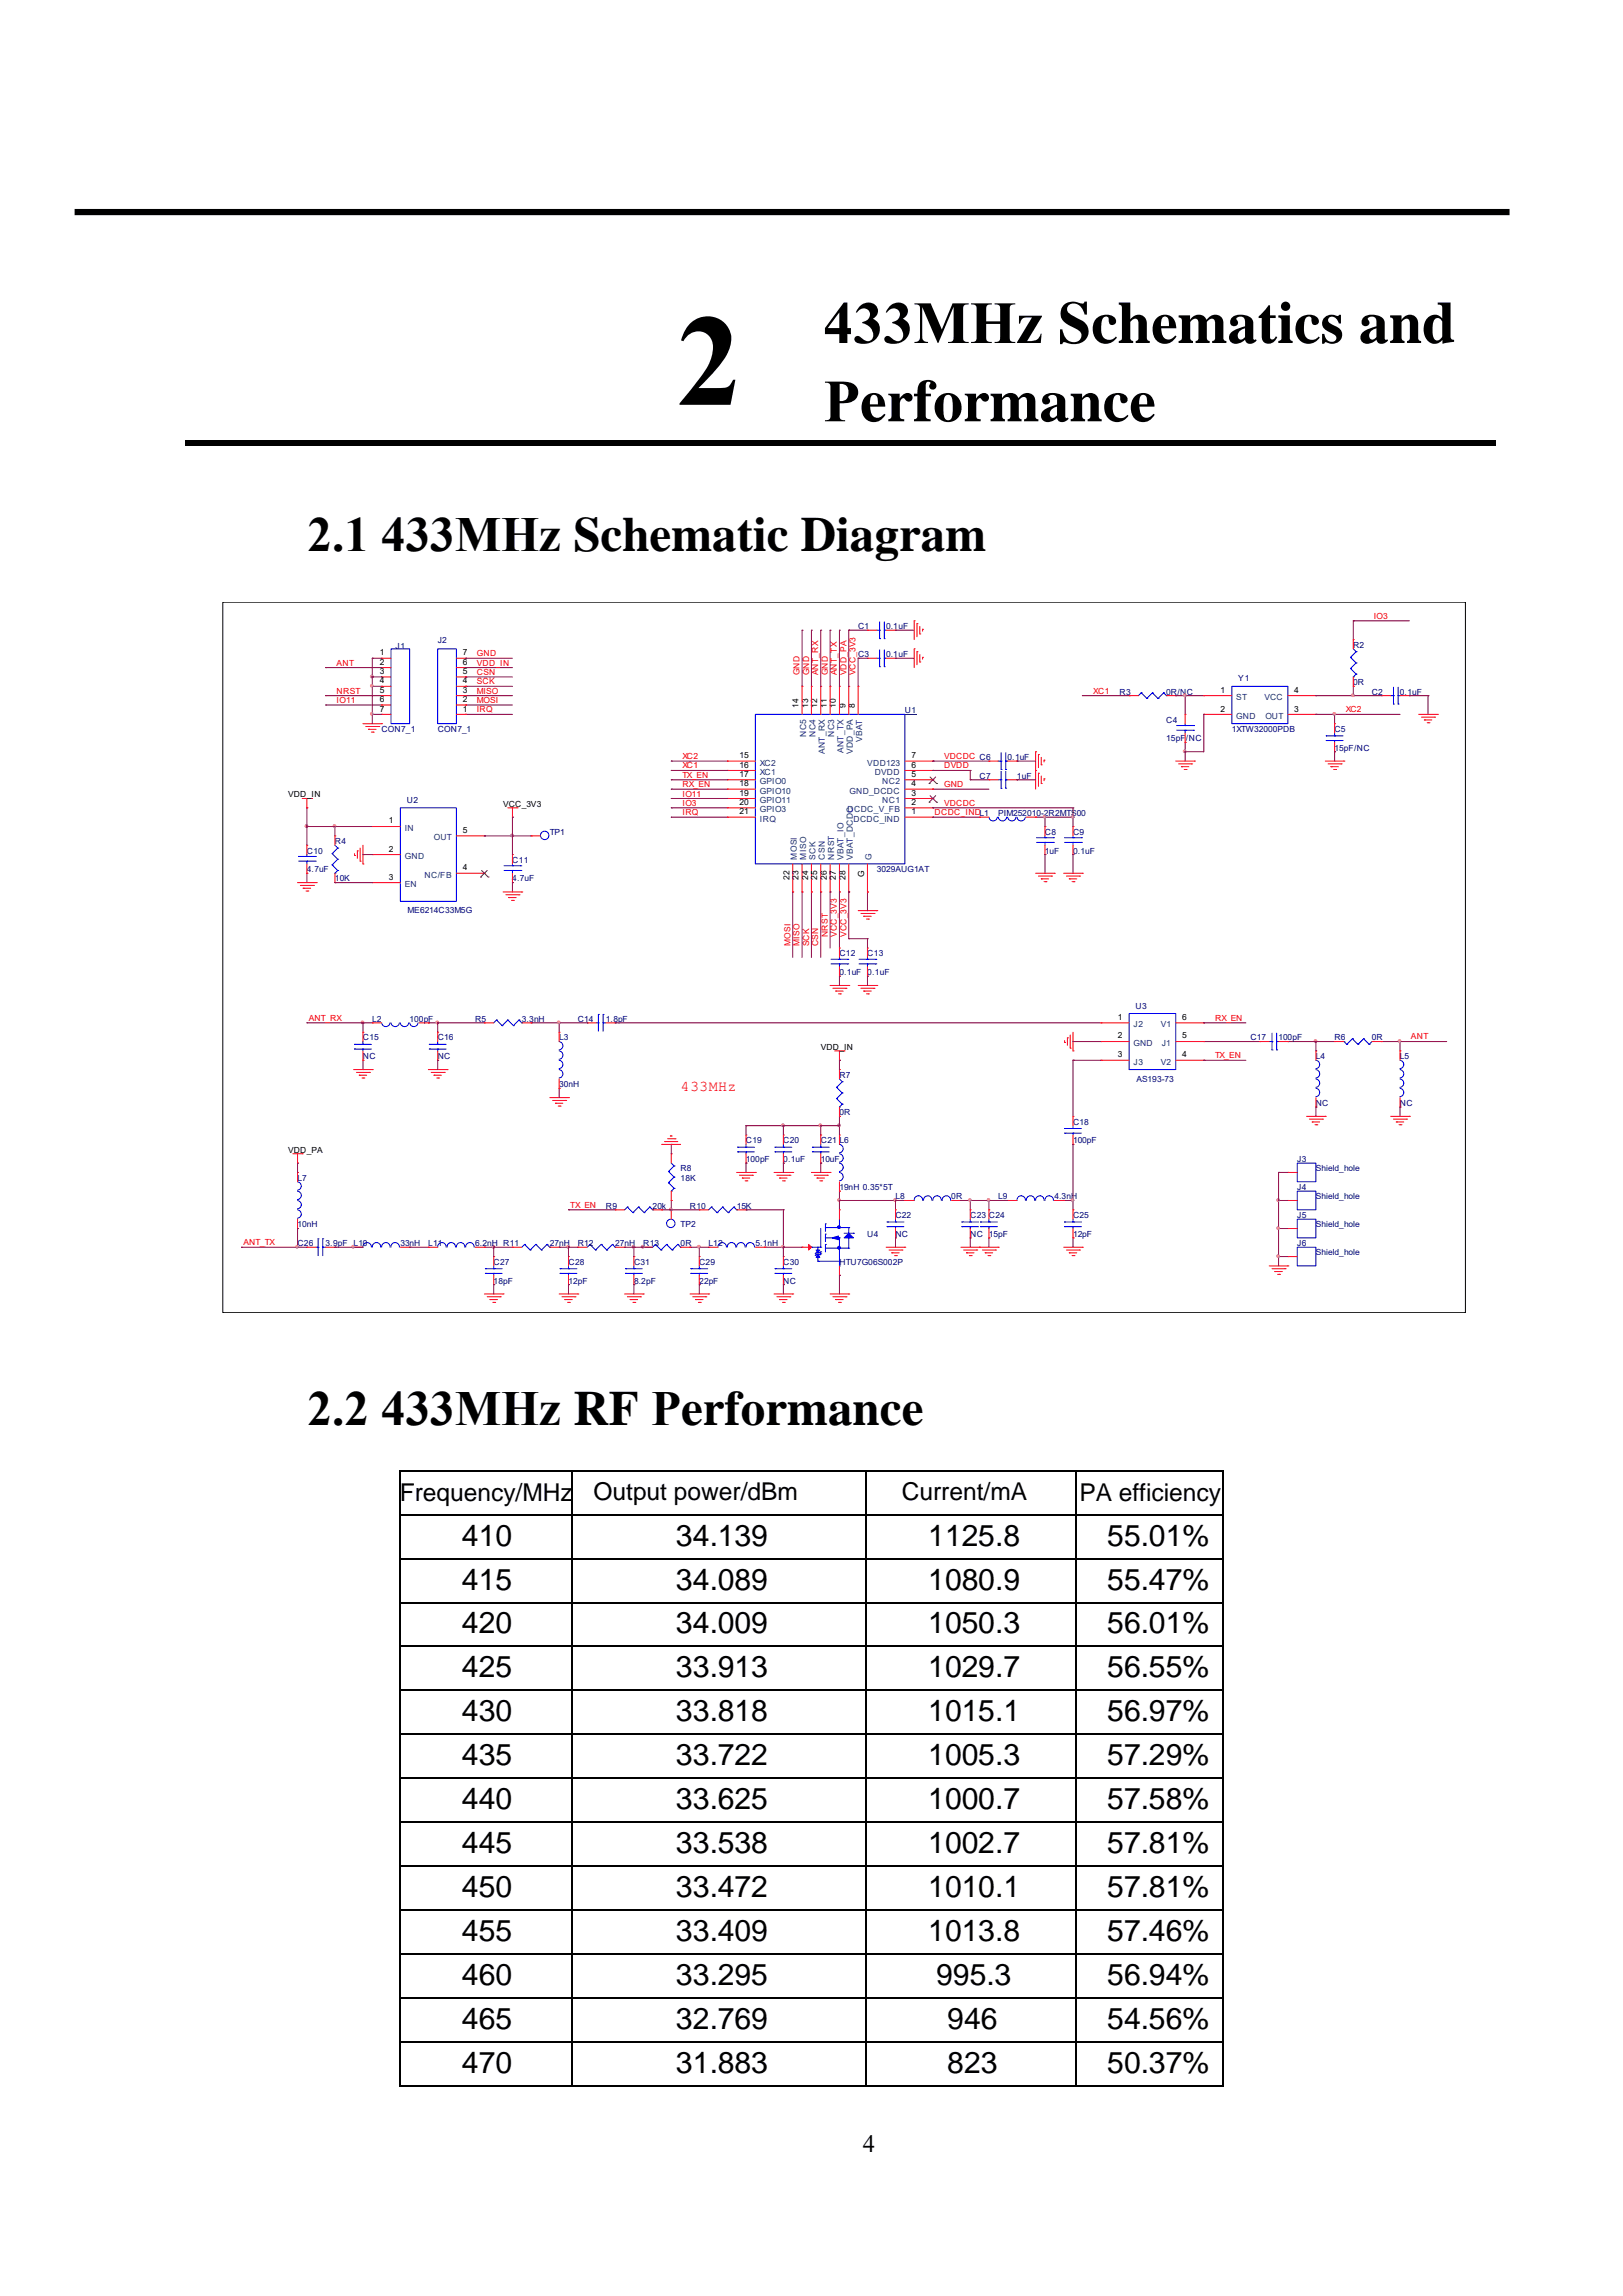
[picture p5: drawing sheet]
<svg xmlns="http://www.w3.org/2000/svg" width="210mm" height="297mm" viewBox="0 0 210 297" stroke-linecap="round" stroke-linejoin="round" font-family="sans-serif">
<defs><g id="words">
<text font-size="16.9" x="87.5" y="52.4">2</text>
<g font-size="7.7">
<text x="106.5" y="44.4">433MHz Schematics and</text>
<text x="106.5" y="54.5">Performance</text>
</g>
<g font-size="6.3">
<text x="39.8" y="71.3">2.1 433MHz Schematic Diagram</text>
<text x="39.8" y="184.3">2.2 433MHz RF Performance</text>
</g>
<g font-size="3.9">
<text x="59.8" y="199.9">410</text>
<text x="87.5" y="199.9">34.139</text>
<text x="120.1" y="199.9">1125.8</text>
<text x="143.3" y="199.9">55.01%</text>
<text x="59.8" y="205.6">415</text>
<text x="87.5" y="205.6">34.089</text>
<text x="120.1" y="205.6">1080.9</text>
<text x="143.3" y="205.6">55.47%</text>
<text x="59.8" y="211.3">420</text>
<text x="87.5" y="211.3">34.009</text>
<text x="120.1" y="211.3">1050.3</text>
<text x="143.3" y="211.3">56.01%</text>
<text x="59.8" y="217">425</text>
<text x="87.5" y="217">33.913</text>
<text x="120.1" y="217">1029.7</text>
<text x="143.3" y="217">56.55%</text>
<text x="59.8" y="222.6">430</text>
<text x="87.5" y="222.6">33.818</text>
<text x="120.1" y="222.6">1015.1</text>
<text x="143.3" y="222.6">56.97%</text>
<text x="59.8" y="228.3">435</text>
<text x="87.5" y="228.3">33.722</text>
<text x="120.1" y="228.3">1005.3</text>
<text x="143.3" y="228.3">57.29%</text>
<text x="59.8" y="234">440</text>
<text x="59.8" y="239.7">445</text>
<text x="87.5" y="234">33.625</text>
<text x="87.5" y="239.7">33.538</text>
<text x="120.1" y="234">1000.7</text>
<text x="120.1" y="239.7">1002.7</text>
<text x="143.3" y="234">57.58%</text>
<text x="143.3" y="239.7">57.81%</text>
<text x="59.8" y="245.4">450</text>
<text x="87.5" y="245.4">33.472</text>
<text x="120.1" y="245.4">1010.1</text>
<text x="143.3" y="245.4">57.81%</text>
<text x="59.8" y="251">455</text>
<text x="87.5" y="251">33.409</text>
<text x="120.1" y="251">1013.8</text>
<text x="143.3" y="251">57.46%</text>
<text x="59.8" y="256.7">460</text>
<text x="87.5" y="256.7">33.295</text>
<text x="121.1" y="256.7">995.3</text>
<text x="143.3" y="256.7">56.94%</text>
<text x="59.8" y="262.4">465</text>
<text x="87.5" y="262.4">32.769</text>
<text x="122.6" y="262.4">946</text>
<text x="143.3" y="262.4">54.56%</text>
<text x="59.8" y="268.1">470</text>
<text x="87.5" y="268.1">31.883</text>
<text x="122.6" y="268.1">823</text>
<text x="143.3" y="268.1">50.37%</text>
</g>
<g font-size="3.2">
<text x="51.7" y="194.2">Frequency/MHz</text>
<text x="76.8" y="194">Output power/dBm</text>
<text x="116.7" y="194">Current/mA</text>
<text x="139.7" y="194.2">PA efficiency</text>
<text x="111.6" y="278.4">4</text>
</g>
<text font-size="1.9" fill="#f00" x="88.1" y="141.1">433MHz</text>
<g font-size="1.1" fill="#000080">
<text x="51.2" y="83.9">J1</text>
<text x="56.6" y="83.2">J2</text>
<text x="111" y="81.4">C1</text>
<text x="114.7" y="81.4">0.1uF</text>
<text x="175.1" y="83.8">R2</text>
<text x="111" y="85">C3</text>
<text x="114.7" y="85">0.1uF</text>
<text x="144.9" y="89.8">R3</text>
<text x="150.9" y="89.8">0R/NC</text>
<text x="160.2" y="88.1">Y1</text>
<text x="175.1" y="88.7">0R</text>
<text x="177.5" y="89.8">C2</text>
<text x="181.1" y="89.8">0.1uF</text>
<text x="49.4" y="94.7">CON7_1</text>
<text x="56.6" y="94.7">CON7_1</text>
<text x="117.1" y="92.3">U1</text>
<text x="150.9" y="93.5">C4</text>
<text x="150.9" y="95.9">15pF/NC</text>
<text x="159.4" y="94.7">1XTW32000PDB</text>
<text x="172.7" y="94.7">C5</text>
<text x="126.7" y="100.7">C7</text>
<text x="130.4" y="98.3">0.1uF</text>
<text x="131.6" y="100.7">1uF</text>
<text x="172.7" y="97.1">15pF/NC</text>
<text x="52.7" y="103.9">U2</text>
<text x="129.1" y="105.5">PIM252010-2R2MTS00</text>
<text x="39.7" y="110.4">C10</text>
<text x="39.7" y="112.8">4.7uF</text>
<text x="43.3" y="109.2">R4</text>
<text x="66.3" y="111.6">C11</text>
<text x="71.2" y="108">TP1</text>
<text x="113.4" y="112.8">3029AUG1AT</text>
<text x="135.2" y="108">C8</text>
<text x="135.2" y="110.4">1uF</text>
<text x="138.8" y="108">C9</text>
<text x="138.8" y="110.4">0.1uF</text>
<text x="43.3" y="114">10K</text>
<text x="52.7" y="118.2">ME6214C33M5G</text>
<text x="66.3" y="114">4.7uF</text>
<text x="108.6" y="123.7">C12</text>
<text x="112.2" y="123.7">C13</text>
<text x="108.6" y="126.1">0.1uF</text>
<text x="112.2" y="126.1">0.1uF</text>
<text x="146.9" y="130.5">U3</text>
<text x="46.9" y="134.6">C15</text>
<text x="46.9" y="137">NC</text>
<text x="48.2" y="132.2">L2</text>
<text x="53" y="132.2">100pF</text>
<text x="56.6" y="134.6">C16</text>
<text x="56.6" y="137">NC</text>
<text x="61.5" y="132.2">R5</text>
<text x="67.5" y="132.2">3.3nH</text>
<text x="72.3" y="134.6">L3</text>
<text x="74.8" y="132.2">C14</text>
<text x="78.4" y="132.2">1.8pF</text>
<text x="161.8" y="134.6">C17</text>
<text x="165.4" y="134.6">100pF</text>
<text x="170.2" y="137">L4</text>
<text x="172.7" y="134.6">R6</text>
<text x="177.5" y="134.6">0R</text>
<text x="181.1" y="137">L5</text>
<text x="72.3" y="140.6">30nH</text>
<text x="108.6" y="139.4">R7</text>
<text x="147.1" y="139.9">AS193-73</text>
<text x="170.2" y="143.1">NC</text>
<text x="181.1" y="143.1">NC</text>
<text x="96.5" y="147.9">C19</text>
<text x="101.3" y="147.9">C20</text>
<text x="106.2" y="147.9">C21 L6</text>
<text x="108.6" y="144.3">0R</text>
<text x="138.8" y="145.5">C18</text>
<text x="138.8" y="147.9">100pF</text>
<text x="38.5" y="152.7">L7</text>
<text x="88" y="151.5">R8</text>
<text x="88" y="152.7">18K</text>
<text x="96.5" y="150.3">100pF</text>
<text x="101.3" y="150.3">0.1uF</text>
<text x="106.2" y="150.3">10uF</text>
<text x="108.6" y="153.9">19nH 0.35*5T</text>
<text x="115.9" y="155.2">L8</text>
<text x="123.1" y="155.2">0R</text>
<text x="129.1" y="155.2">L9</text>
<text x="136.4" y="155.2">4.3nH</text>
<text x="167.8" y="153.9">J4</text>
<text x="167.8" y="150.3">J3</text>
<text x="170.2" y="155.2">Shield_hole</text>
<text x="170.2" y="151.5">Shield_hole</text>
<text x="38.5" y="158.8">10nH</text>
<text x="38.5" y="161.2">C26</text>
<text x="42.1" y="161.2">3.9pF</text>
<text x="45.8" y="161.2">L10</text>
<text x="51.8" y="161.2">33nH</text>
<text x="55.4" y="161.2">L11</text>
<text x="61.5" y="161.2">6.2nH R11</text>
<text x="71.2" y="161.2">27nH</text>
<text x="74.8" y="161.2">R12</text>
<text x="78.4" y="156.3">R9</text>
<text x="79.6" y="161.2">27nH</text>
<text x="83.2" y="161.2">R13</text>
<text x="84.4" y="156.3">20k</text>
<text x="88" y="158.8">TP2</text>
<text x="88" y="161.2">0R</text>
<text x="89.3" y="156.3">R10</text>
<text x="91.7" y="161.2">L12</text>
<text x="95.3" y="156.3">15K</text>
<text x="97.7" y="161.2">5.1nH</text>
<text x="112.2" y="160">U4</text>
<text x="115.9" y="157.6">C22</text>
<text x="115.9" y="160">NC</text>
<text x="125.5" y="157.6">C23 C24</text>
<text x="125.5" y="160">NC</text>
<text x="128" y="160">15pF</text>
<text x="138.8" y="157.6">C25</text>
<text x="138.8" y="160">12pF</text>
<text x="167.8" y="157.6">J5</text>
<text x="167.8" y="161.2">J6</text>
<text x="170.2" y="158.8">Shield_hole</text>
<text x="63.9" y="163.6">C27</text>
<text x="63.9" y="166">18pF</text>
<text x="73.6" y="163.6">C28</text>
<text x="73.6" y="166">12pF</text>
<text x="82" y="163.6">C31</text>
<text x="82" y="166">8.2pF</text>
<text x="90.5" y="163.6">C29</text>
<text x="90.5" y="166">22pF</text>
<text x="101.3" y="163.6">C30</text>
<text x="101.3" y="166">NC</text>
<text x="108.6" y="163.6">HTU7G06S002P</text>
<text x="170.2" y="162.4">Shield_hole</text>
</g>
<g font-size="1.1" fill="#f00">
<text x="177.7" y="80.1">IO3</text>
<text x="43.6" y="89.7">NRST</text>
<text x="43.6" y="86.1">ANT</text>
<text x="61.7" y="89.7">MISO</text>
<text x="61.7" y="88.5">SCK</text>
<text x="61.7" y="87.3">CSN</text>
<text x="61.7" y="84.9">GND</text>
<text x="61.7" y="86.1">VDD_IN</text>
<text x="103.5" y="87.4" transform="rotate(-90 103.5 87.4)">GND</text>
<text x="104.7" y="87.4" transform="rotate(-90 104.7 87.4)">GND</text>
<text x="105.9" y="87.4" transform="rotate(-90 105.9 87.4)">ANT_RX</text>
<text x="107.1" y="87.4" transform="rotate(-90 107.1 87.4)">GND</text>
<text x="108.3" y="87.4" transform="rotate(-90 108.3 87.4)">ANT_TX</text>
<text x="109.5" y="87.4" transform="rotate(-90 109.5 87.4)">VDD_PA</text>
<text x="110.7" y="87.4" transform="rotate(-90 110.7 87.4)">VCC_3V3</text>
<text x="141.5" y="89.7">XC1</text>
<text x="43.6" y="90.9">IO11</text>
<text x="61.7" y="92.1">IRQ</text>
<text x="61.7" y="90.9">MOSI</text>
<text x="174.1" y="92.1">XC2</text>
<text x="88.3" y="101.8">RX_EN</text>
<text x="88.3" y="100.6">TX_EN</text>
<text x="88.3" y="98.2">XC2</text>
<text x="88.3" y="99.4">XC1</text>
<text x="122.2" y="101.8">GND</text>
<text x="122.2" y="98.2">VDCDC C6</text>
<text x="122.2" y="99.4">DVDD</text>
<text x="88.3" y="105.5">IRQ</text>
<text x="88.3" y="103">IO11</text>
<text x="88.3" y="104.2">IO3</text>
<text x="120.9" y="105.5">DCDC_INDL1</text>
<text x="122.2" y="104.2">VDCDC</text>
<text x="102.3" y="122.4" transform="rotate(-90 102.3 122.4)">MOSI</text>
<text x="103.5" y="122.4" transform="rotate(-90 103.5 122.4)">MISO</text>
<text x="104.7" y="122.4" transform="rotate(-90 104.7 122.4)">SCK</text>
<text x="105.9" y="122.4" transform="rotate(-90 105.9 122.4)">CSN</text>
<text x="107.1" y="121.2" transform="rotate(-90 107.1 121.2)">NRST</text>
<text x="108.3" y="121.2" transform="rotate(-90 108.3 121.2)">VCC_3V3</text>
<text x="109.5" y="121.2" transform="rotate(-90 109.5 121.2)">VCC_3V3</text>
<text x="40" y="132">ANT_RX</text>
<text x="157.2" y="132">RX_EN</text>
<text x="157.2" y="136.9">TX_EN</text>
<text x="182.6" y="134.5">ANT</text>
<text x="31.5" y="161.1">ANT_TX</text>
<text x="73.8" y="156.2">TX_EN</text>
</g>
<g font-size="1.1">
<text x="49.1" y="84.8">1</text>
<text x="49.1" y="86">2</text>
<text x="49.1" y="87.2">3</text>
<text x="49.1" y="88.4">4</text>
<text x="49.1" y="89.6">5</text>
<text x="59.9" y="89.6">3</text>
<text x="59.9" y="88.4">4</text>
<text x="59.9" y="87.2">5</text>
<text x="59.9" y="86">6</text>
<text x="59.9" y="84.8">7</text>
<text x="157.9" y="89.6">1</text>
<text x="167.5" y="89.6">4</text>
<text x="49.1" y="90.8">6</text>
<text x="49.1" y="92">7</text>
<text x="59.9" y="92">1</text>
<text x="59.9" y="90.8">2</text>
<text x="103.3" y="91.6" transform="rotate(-90 103.3 91.6)">14</text>
<text x="104.6" y="91.6" transform="rotate(-90 104.6 91.6)">13</text>
<text x="105.7" y="91.6" transform="rotate(-90 105.7 91.6)">12</text>
<text x="107" y="91.6" transform="rotate(-90 107 91.6)">11</text>
<text x="108.2" y="91.6" transform="rotate(-90 108.2 91.6)">10</text>
<text x="109.4" y="91.6" transform="rotate(-90 109.4 91.6)">9</text>
<text x="110.6" y="91.6" transform="rotate(-90 110.6 91.6)">8</text>
<text x="157.9" y="92">2</text>
<text x="167.5" y="92">3</text>
<text x="95.7" y="98.1">15</text>
<text x="95.7" y="99.3">16</text>
<text x="95.7" y="100.5">17</text>
<text x="95.7" y="101.7">18</text>
<text x="117.9" y="101.7">4</text>
<text x="117.9" y="100.5">5</text>
<text x="117.9" y="99.3">6</text>
<text x="117.9" y="98.1">7</text>
<text x="37.3" y="103.1">VDD_IN</text>
<text x="50.3" y="106.5">1</text>
<text x="59.9" y="107.7">5</text>
<text x="65.1" y="104.4">VCC_3V3</text>
<text x="95.7" y="102.9">19</text>
<text x="95.7" y="104.1">20</text>
<text x="95.7" y="105.3">21</text>
<text x="117.9" y="105.3">1</text>
<text x="117.9" y="104.1">2</text>
<text x="117.9" y="102.9">3</text>
<text x="50.3" y="110.2">2</text>
<text x="50.3" y="113.8">3</text>
<text x="59.9" y="112.6">4</text>
<text x="102.1" y="113.8" transform="rotate(-90 102.1 113.8)">22</text>
<text x="103.3" y="113.8" transform="rotate(-90 103.3 113.8)">23</text>
<text x="104.6" y="113.8" transform="rotate(-90 104.6 113.8)">24</text>
<text x="105.7" y="113.8" transform="rotate(-90 105.7 113.8)">25</text>
<text x="107" y="113.8" transform="rotate(-90 107 113.8)">26</text>
<text x="108.2" y="113.8" transform="rotate(-90 108.2 113.8)">27</text>
<text x="109.4" y="113.8" transform="rotate(-90 109.4 113.8)">28</text>
<text x="111.8" y="113.5" transform="rotate(-90 111.8 113.5)">G</text>
<text x="144.6" y="131.9">1</text>
<text x="153" y="131.9">6</text>
<text x="106.2" y="135.8">VDD_IN</text>
<text x="144.6" y="134.3">2</text>
<text x="144.6" y="136.8">3</text>
<text x="153" y="136.8">4</text>
<text x="153" y="134.3">5</text>
<text x="37.3" y="149.1">VDD_PA</text>
</g>
<g font-size="1.1" fill="#004080">
<text x="104.3" y="95.3" transform="rotate(-90 104.3 95.3)">NC5</text>
<text x="105.5" y="95.3" transform="rotate(-90 105.5 95.3)">NC4</text>
<text x="107.9" y="95.3" transform="rotate(-90 107.9 95.3)">NC3</text>
<text x="111.5" y="95.9" transform="rotate(-90 111.5 95.9)">VBAT</text>
<text x="160" y="90.6">ST</text>
<text x="160" y="93">GND</text>
<text x="163.6" y="90.6">VCC</text>
<text x="163.7" y="93">OUT</text>
<text x="98.3" y="99">XC2</text>
<text x="98.3" y="100.3">XC1</text>
<text x="98.3" y="101.4">GPIO0</text>
<text x="106.7" y="97.5" transform="rotate(-90 106.7 97.5)">ANT_RX</text>
<text x="109.1" y="97.4" transform="rotate(-90 109.1 97.4)">ANT_TX</text>
<text x="110.4" y="97.5" transform="rotate(-90 110.4 97.5)">VDD_PA</text>
<text x="112.2" y="99">VDD123</text>
<text x="113.2" y="100.3">DVDD</text>
<text x="114.2" y="101.4">NC2</text>
<text x="52.4" y="107.5">IN</text>
<text x="98.3" y="102.7">GPIO10</text>
<text x="98.3" y="103.9">GPIO11</text>
<text x="98.3" y="105.1">GPIO3</text>
<text x="98.3" y="106.3">IRQ</text>
<text x="109.7" y="105.1">DCDC_V_FB</text>
<text x="109.9" y="102.7">GND_DCDC</text>
<text x="110.4" y="106.3">DCDC_IND</text>
<text x="114.2" y="103.9">NC1</text>
<text x="52.4" y="111.1">GND</text>
<text x="54.9" y="113.5">NC/FB</text>
<text x="56.1" y="108.7">OUT</text>
<text x="103.1" y="111.2" transform="rotate(-90 103.1 111.2)">MOSI</text>
<text x="104.3" y="111.2" transform="rotate(-90 104.3 111.2)">MISO</text>
<text x="105.5" y="111.2" transform="rotate(-90 105.5 111.2)">SCK</text>
<text x="106.7" y="111.2" transform="rotate(-90 106.7 111.2)">CSN</text>
<text x="107.9" y="111.2" transform="rotate(-90 107.9 111.2)">NRST</text>
<text x="109.1" y="111.2" transform="rotate(-90 109.1 111.2)">VBAT_IO</text>
<text x="110.4" y="111.2" transform="rotate(-90 110.4 111.2)">VBAT_DCDC</text>
<text x="112.8" y="111.2" transform="rotate(-90 112.8 111.2)">G</text>
<text x="52.4" y="114.8">EN</text>
<text x="146.7" y="132.9">J2</text>
<text x="146.7" y="135.3">GND</text>
<text x="146.7" y="137.7">J3</text>
<text x="150.2" y="137.7">V2</text>
<text x="150.2" y="132.9">V1</text>
<text x="150.3" y="135.3">J1</text>
</g>
</g></defs>
<path d="M9.7 27.4h185.6" fill="none" stroke="#000" stroke-width=".8" stroke-linecap="butt"/>
<g fill="#000">
<path d="M24 56.9h169.5v.8h-169.5zM51.6 190.2h.2v.1h-.2zM51.6 195.9h.2v.1h-.2zM73.9 190.2h.1v.1h-.1zM73.9 195.9h.1v.1h-.1zM112 190.2h.1v.1h-.1zM112 195.9h.1v.1h-.1zM139.1 190.2h.2v.1h-.2zM139.1 195.9h.2v.1h-.2zM158.2 190.2h.2v.1h-.2zM158.2 195.9h.2v.1h-.2zM51.6 201.5h.2v.2h-.2z"/>
<path d="M51.6 207.2h.2v.2h-.2zM51.6 212.9h.2v.2h-.2zM51.6 218.6h.2v.1h-.2zM73.9 201.5h.1v.2h-.1zM73.9 207.2h.1v.2h-.1zM73.9 212.9h.1v.2h-.1zM73.9 218.6h.1v.1h-.1zM112 201.5h.1v.2h-.1zM112 207.2h.1v.2h-.1zM112 212.9h.1v.2h-.1zM112 218.6h.1v.1h-.1zM139.1 201.5h.2v.2h-.2z"/>
<path d="M139.1 207.2h.2v.2h-.2zM139.1 212.9h.2v.2h-.2zM139.1 218.6h.2v.1h-.2zM158.2 201.5h.2v.2h-.2zM158.2 207.2h.2v.2h-.2zM158.2 212.9h.2v.2h-.2zM158.2 218.6h.2v.1h-.2zM51.6 224.2h.2v.2h-.2zM51.6 230h.2v.1h-.2zM51.6 235.6h.2v.2h-.2zM73.9 224.2h.1v.2h-.1zM73.9 230h.1v.1h-.1z"/>
<path d="M73.9 235.6h.1v.2h-.1zM112 224.2h.1v.2h-.1zM112 230h.1v.1h-.1zM112 235.6h.1v.2h-.1zM139.1 224.2h.2v.2h-.2zM139.1 230h.2v.1h-.2zM139.1 235.6h.2v.2h-.2zM158.2 224.2h.2v.2h-.2zM158.2 230h.2v.1h-.2zM158.2 235.6h.2v.2h-.2zM51.6 241.3h.2v.2h-.2zM51.6 247h.2v.1h-.2z"/>
<path d="M51.6 252.6h.2v.2h-.2zM51.6 258.3h.2v.2h-.2zM73.9 241.3h.1v.2h-.1zM73.9 247h.1v.1h-.1zM73.9 252.6h.1v.2h-.1zM73.9 258.3h.1v.2h-.1zM112 241.3h.1v.2h-.1zM112 247h.1v.1h-.1zM112 252.6h.1v.2h-.1zM112 258.3h.1v.2h-.1zM139.1 241.3h.2v.2h-.2zM139.1 247h.2v.1h-.2z"/>
<path d="M139.1 252.6h.2v.2h-.2zM139.1 258.3h.2v.2h-.2zM158.2 241.3h.2v.2h-.2zM158.2 247h.2v.1h-.2zM158.2 252.6h.2v.2h-.2zM158.2 258.3h.2v.2h-.2zM51.6 264h.2v.2h-.2zM51.6 269.7h.2v.2h-.2zM73.9 264h.1v.2h-.1zM73.9 269.7h.1v.2h-.1zM112 264h.1v.2h-.1zM112 269.7h.1v.2h-.1z"/>
<path d="M139.1 264h.2v.2h-.2zM139.1 269.7h.2v.2h-.2zM158.2 264h.2v.2h-.2zM158.2 269.7h.2v.2h-.2z"/>
</g>
<g fill="none" stroke="#000" stroke-width=".17">
<path d="M51.7 190.3v5.6M51.7 196v5.5M51.8 190.2h22.1M51.8 196h22.1M74 190.3v5.6M74 196v5.5M74 190.2h38M74 196h38M112.1 190.3v5.6M112.1 196v5.5M112.1 190.2h27M112.1 196h27"/>
<path d="M139.2 190.3v5.6M139.2 196v5.5M139.3 190.2h18.9M139.3 196h18.9M158.3 190.3v5.6M158.3 196v5.5M51.7 201.7v5.5M51.7 207.4v5.5M51.7 213.1v5.5M51.7 218.7v5.5M51.8 201.6h22.1M51.8 207.3h22.1"/>
<path d="M51.8 213h22.1M51.8 218.7h22.1M74 201.7v5.5M74 207.4v5.5M74 213.1v5.5M74 218.7v5.5M74 201.6h38M74 207.3h38M74 213h38M74 218.7h38M112.1 201.7v5.5M112.1 207.4v5.5"/>
<path d="M112.1 213.1v5.5M112.1 218.7v5.5M112.1 201.6h27M112.1 207.3h27M112.1 213h27M112.1 218.7h27M139.2 201.7v5.5M139.2 207.4v5.5M139.2 213.1v5.5M139.2 218.7v5.5M139.3 201.6h18.9M139.3 207.3h18.9"/>
<path d="M139.3 213h18.9M139.3 218.7h18.9M158.3 201.7v5.5M158.3 207.4v5.5M158.3 213.1v5.5M158.3 218.7v5.5M51.7 224.4v5.6M51.7 230.1v5.5M51.7 235.8v5.5M51.8 224.3h22.1M51.8 230h22.1M51.8 235.7h22.1"/>
<path d="M74 224.4v5.6M74 230.1v5.5M74 235.8v5.5M74 224.3h38M74 230h38M74 235.7h38M112.1 224.4v5.6M112.1 230.1v5.5M112.1 235.8v5.5M112.1 224.3h27M112.1 230h27M112.1 235.7h27"/>
<path d="M139.2 224.4v5.6M139.2 230.1v5.5M139.2 235.8v5.5M139.3 224.3h18.9M139.3 230h18.9M139.3 235.7h18.9M158.3 224.4v5.6M158.3 230.1v5.5M158.3 235.8v5.5M51.7 241.5v5.5M51.7 247.1v5.5M51.7 252.8v5.5"/>
<path d="M51.7 258.5v5.5M51.8 241.4h22.1M51.8 247.1h22.1M51.8 252.7h22.1M51.8 258.4h22.1M74 241.5v5.5M74 247.1v5.5M74 252.8v5.5M74 258.5v5.5M74 241.4h38M74 247.1h38M74 252.7h38"/>
<path d="M74 258.4h38M112.1 241.5v5.5M112.1 247.1v5.5M112.1 252.8v5.5M112.1 258.5v5.5M112.1 241.4h27M112.1 247.1h27M112.1 252.7h27M112.1 258.4h27M139.2 241.5v5.5M139.2 247.1v5.5M139.2 252.8v5.5"/>
<path d="M139.2 258.5v5.5M139.3 241.4h18.9M139.3 247.1h18.9M139.3 252.7h18.9M139.3 258.4h18.9M158.3 241.5v5.5M158.3 247.1v5.5M158.3 252.8v5.5M158.3 258.5v5.5M51.7 264.2v5.5M51.8 264.1h22.1M51.8 269.8h22.1"/>
<path d="M74 264.2v5.5M74 264.1h38M74 269.8h38M112.1 264.2v5.5M112.1 264.1h27M112.1 269.8h27M139.2 264.2v5.5M139.3 264.1h18.9M139.3 269.8h18.9M158.3 264.2v5.5"/>
</g>
<g fill="none" stroke="#800040" stroke-width=".13">
<path d="M42.1 90h.1M42.1 90h7.3M48.2 88.8h.1M48.2 88.8h1.2M60.3 92.4h.1M60.3 91.2h.1M60.3 90h.1M60.3 88.8h.1M60.3 87.6h.1M60.3 88.8h6M60.3 90h6M60.3 92.4h6"/>
<path d="M60.3 91.2h6M60.3 87.6h6M103.8 81.5h.1M103.8 81.5v7.3M105 81.5h.1M105 81.5v7.3M107.4 81.5h.1M107.4 81.5v7.3M109.8 81.5h.1M109.8 81.5h2.4M115.9 81.5h.1M115.9 81.5h2.4"/>
<path d="M86.9 105.7h.1M86.9 105.7h7.2M102.6 115.4h.1M102.6 115.4v8.4M103.8 115.4h.1M103.8 115.4v8.4M105 115.4h.1M105 115.4v8.4M106.2 115.4h.1M106.2 115.4v8.4M112.2 115.4h.1M112.2 115.4v2.4"/>
<path d="M120.7 102.1h.1M120.7 102.1h7.3M39.7 132.3h.1M39.7 132.3h8.5M47 137.1h.1M47 132.3h.1M47 132.3v1.2M47 137.1v1.3M55.4 132.3h.1M55.4 132.3h7.3M56.6 137.1h.1M56.6 132.3h.1"/>
<path d="M56.6 132.3v1.2M56.6 137.1v1.3M68.7 132.3h.1M68.7 132.3h3.6M72.3 132.3h.1M72.3 132.3v1.2M72.3 140.8h.1M72.3 140.8v1.2"/>
</g>
<path d="M28.8 77.9h160.8v91.9h-160.8z" fill="none" stroke="#000" stroke-width=".13"/>
<g fill="none" stroke="#f00" stroke-width=".13">
<path d="M112.2 81.5h.1M112.2 81.5h1.3M114.7 81.5h1.2M115.9 81.5h.1M118.3 80.3h.1M118.3 80.3v2.4M118.6 80.7h.1M118.6 80.7v1.7M119 82h.1M119 81v1M119.4 81.4h.1M119.4 81.4v.2"/>
<path d="M111 117.8h2.5M111.4 118.2h1.7M111.8 118.5h.1M111.8 118.5h.9M112.1 118.9h.3M112.4 118.9h.1M113.1 118.2h.1M113.5 117.8h.1M45.8 138.4h2.4M46.1 138.7h1.7M46.5 139.1h.1M46.5 139.1h.9"/>
<path d="M46.8 139.4h.3M47 137.1h.1M47 133.5h.1M47 133.5v1.2M47 135.9v1.2M47.1 139.4h.1M47.8 138.7h.1M48.2 132.3h.1M48.2 138.4h.1M48.2 132.3h1.2M54.2 132.3h1.2M55.4 132.3h.1"/>
<path d="M55.4 138.4h2.4M55.8 138.7h1.7M56.1 139.1h.1M56.1 139.1h1M56.5 139.4h.3M56.6 137.1h.1M56.6 133.5h.1M56.6 133.5v1.2M56.6 135.9v1.2M56.8 139.4h.1M57.5 138.7h.1M57.8 138.4h.1"/>
<path d="M62.7 132.3h.1M62.7 132.3h1.2M67.5 132.3h1.2M68.7 132.3h.1M72.3 133.5h.1M72.3 133.5v1.2M72.3 139.6v1.2M76 132.3h.1M76 132.3h1.2M78.4 132.3h1.2M79.6 132.3h.1M71.1 142h2.5"/>
<path d="M71.5 142.3h1.7M71.9 142.7h.1M71.9 142.7h.9M72.2 143.1h.3M72.3 140.8h.1M72.5 143.1h.1M73.2 142.3h.1M73.6 142h.1"/>
</g>
<g fill="#f0f" stroke="#f0f" stroke-width=".13">
<circle cx="56.6" cy="132.3" r=".18"/>
<circle cx="46.9" cy="132.3" r=".18"/>
</g>
<g fill="none" stroke="#00f" stroke-width=".13">
<path d="M97.7 92.4h19.4v19.4h-19.4zM113.5 81.5h.3M113.8 82.6h.1M113.8 81.5h.1M113.8 80.4v2.2M114.4 81.5h.1M114.4 82.6h.1M114.4 81.5h.3M114.4 80.4v2.2M45.9 135.1h.1M45.9 135.7h.1M45.9 135.1h2.2"/>
<path d="M45.9 135.7h2.2M47 135.7h.1M47 135.1h.1M47 134.7v.4M47 135.7v.2M50.5 132.3a.55 .55 0 0 1-.6 .5 .55 .55 0 0 1-.5-.5M51.7 132.3a.55 .55 0 0 1-.6 .5 .55 .55 0 0 1-.5-.5M52.9 132.3a.55 .55 0 0 1-.6 .5 .55 .55 0 0 1-.5-.5M54.1 132.3a.55 .55 0 0 1-.5 .5 .55 .55 0 0 1-.6-.5M55.5 135.1h.1M55.5 135.7h.1M55.5 135.1h2.2"/>
<path d="M55.5 135.7h2.2M56.6 135.7h.1M56.6 135.1h.1M56.6 134.7v.4M56.6 135.7v.2M64.2 132h.1M64.2 132l-.3 .3M64.2 132l.8 .7M65 132.7h.1M65.7 132h.1M65.7 132l-.7 .7M65.7 132l.7 .7"/>
<path d="M66.4 132.7h.1M67.2 132h.1M67.2 132l-.8 .7M67.2 132l.3 .3M67.5 132.3h.1M72.4 134.7a.54 .54 0 0 1 .4 .6 .54 .54 0 0 1-.5 .5M72.4 135.9a.54 .54 0 0 1 .4 .6 .54 .54 0 0 1-.5 .5M72.4 137.2a.54 .54 0 0 1 .4 .5 .54 .54 0 0 1-.5 .5M72.4 138.4a.54 .54 0 0 1 .4 .5 .54 .54 0 0 1-.5 .5M77.2 132.3h.2M77.4 132.3h.1M77.4 131.2h.1"/>
<path d="M77.4 131.2v2.2M78 131.2h.1M78 132.3h.1M78 132.3h.4M78 131.2v2.2"/>
</g>
<path d="M117.1 92.4h1.4v.1h-1.4z" fill="#000080"/>
<g fill="none" stroke="#f00" stroke-width=".13">
<path d="M47 93.6h2.4M47.3 94h1.7M47.7 94.3h.1M47.7 94.3h1M48.1 94.7h.2M48.3 94.7h.1M49 94h.1M49.4 85.1h.1M49.4 86.4h.1M49.4 87.6h.1M49.4 88.8h.1M49.4 90h.1"/>
<path d="M49.4 91.2h.1M49.4 92.4h.1M49.4 93.6h.1M49.4 85.1h1.2M49.4 86.4h1.2M49.4 87.6h1.2M49.4 88.8h1.2M49.4 90h1.2M49.4 91.2h1.2M49.4 92.4h1.2M59.1 85.1h1.2M59.1 86.4h1.2"/>
<path d="M59.1 87.6h1.2M59.1 88.8h1.2M59.1 90h1.2M59.1 91.2h1.2M59.1 92.4h1.2M60.3 92.4h.1M60.3 91.2h.1M60.3 90h.1M60.3 88.8h.1M60.3 87.6h.1M60.3 86.4h.1M60.3 85.1h.1"/>
<path d="M94.1 98.5h.1M94.1 99.7h.1M94.1 99.7h3.6M94.1 98.5h3.6M103.8 88.8h.1M103.8 88.8v3.6M105 88.8h.1M105 88.8v3.6M106.2 88.8h.1M106.2 88.8v3.6M107.4 88.8h.1M107.4 88.8v3.6"/>
<path d="M108.6 88.8h.1M108.6 88.8v3.6M109.8 88.8h.1M109.8 88.8v3.6M111 88.8h.1M111 88.8v3.6M112.2 85.1h.1M112.2 85.1h1.3M114.7 85.1h1.2M115.9 85.1h.1M117.1 99.7h3.6M117.1 98.5h3.6"/>
<path d="M118.3 83.9h.1M118.3 83.9v2.5M118.6 84.3h.1M118.6 84.3v1.7M119 85.6h.1M119 84.7v.9M119.4 85h.1M119.4 85v.3M120.7 99.7h.1M120.7 98.5h.1M128 98.5h.1M128 98.5h1.2"/>
<path d="M130.4 98.5h1.2M131.6 98.5h.1M134 97.2h.1M134 99.7h.1M134 97.2v4.9M134.4 97.6h.1M134.4 97.6v1.7M134.7 98.9h.1M134.7 98v.9M135.1 98.3h.1M135.1 98.3v.3M146.1 90h.1"/>
<path d="M146.1 90h1.2M150.9 90h1.2M152.1 90h.1M152.1 98.5h2.5M152.5 98.8h1.7M152.9 99.2h.1M152.9 99.2h.9M153.2 99.5h.3M153.3 92.4h.1M153.3 96h.1M153.3 92.4v1.2M153.3 94.8v1.2"/>
<path d="M153.5 99.5h.1M154.2 98.8h.1M154.6 98.5h.1M155.8 90h.1M155.8 92.4h.1M155.8 90h3.6M155.8 92.4h3.6M166.6 90h3.7M166.6 92.4h3.7M170.3 92.4h.1M170.3 90h.1M171.5 98.5h2.4"/>
<path d="M171.8 98.8h1.7M172.2 99.2h.1M172.2 99.2h1M172.6 99.5h.2M172.7 97.2h.1M172.7 93.6h.1M172.7 93.6v1.2M172.7 96v1.2M172.8 99.5h.1M173.5 98.8h.1M173.9 98.5h.1M175.1 82.7h.1"/>
<path d="M175.1 88.8h.1M175.1 82.7v1.2M175.1 87.6v1.2M178.7 90h.1M178.7 90h1.2M181.1 90h1.3M182.4 90h.1M183.6 92.4h2.4M183.9 92.8h1.7M184.3 93.1h.1M184.3 93.1h1M184.7 93.5h.2"/>
<path d="M184.9 93.5h.1M185.6 92.8h.1M186 92.4h.1M38.5 114.2h2.4M38.9 114.5h1.7M39.1 103.3h1.2M39.2 114.9h.1M39.2 114.9h1M39.6 115.3h.2M39.7 109.3h.1M39.7 113h.1M39.7 104.5h.1"/>
<path d="M39.7 103.3v1.2M39.7 109.3v1.2M39.7 111.8v1.2M39.8 115.3h.1M40.3 103.3h.1M40.6 114.5h.1M40.9 114.2h.1M43.3 108.1h.1M43.3 114.2h.1M43.3 108.1v1.2M43.3 113v1.2M45.9 110.7h.1"/>
<path d="M45.9 110.4v.3M46.2 110.1h.1M46.2 110.1v.9M46.6 111.4h.1M46.6 109.7v1.7M47 111.8h.1M47 109.3v2.5M48.2 106.9h.1M48.2 110.5h.1M48.2 114.2h.1M48.2 106.9h3.6M48.2 110.5h3.6"/>
<path d="M48.2 114.2h3.6M59.1 113h3.6M59.1 108.1h3.6M62.7 113h.1M62.7 108.1h.1M65.1 115.4h2.4M65.5 115.7h1.7M65.7 104.5h1.2M65.8 116.1h.1M65.8 116.1h1M66.2 116.5h.2M66.3 105.7h.1"/>
<path d="M66.3 110.5h.1M66.3 114.2h.1M66.3 104.5v1.2M66.3 110.5v1.3M66.3 113v1.2M66.4 116.5h.1M66.9 104.5h.1M67.2 115.7h.1M67.5 115.4h.1M68.7 108.1h.1M68.7 108.1h1.2M94.1 100.9h.1"/>
<path d="M94.1 102.1h.1M94.1 103.3h.1M94.1 104.5h.1M94.1 105.7h.1M94.1 105.7h3.6M94.1 104.5h3.6M94.1 103.3h3.6M94.1 102.1h3.6M94.1 100.9h3.6M102.6 115.4h.1M102.6 111.8v3.6M103.8 115.4h.1"/>
<path d="M103.8 111.8v3.6M105 115.4h.1M105 111.8v3.6M106.2 115.4h.1M106.2 111.8v3.6M107.4 115.4h.1M107.4 111.8v3.6M108.6 115.4h.1M108.6 111.8v3.6M109.8 115.4h.1M109.8 111.8v3.6M112.2 115.4h.1"/>
<path d="M112.2 111.8v3.6M117.1 105.7h3.6M117.1 104.5h3.6M117.1 103.3h3.6M117.1 102.1h3.6M117.1 100.9h3.6M120.7 105.7h.1M120.7 104.5h.1M120.7 103.3h.1M120.7 102.1h.1M120.7 100.9h.1M126.7 105.7h.1"/>
<path d="M126.7 105.7h1.3M128 100.9h.1M128 100.9h1.2M130.4 100.9h1.2M131.6 100.9h.1M132.8 105.7h1.2M134 105.7h.1M134 113h2.4M134.4 100h.1M134.4 113.3h1.7M134.4 100v1.7M134.7 113.7h.1"/>
<path d="M134.7 101.4h.1M134.7 113.7h1M134.7 100.4v1M135.1 100.7h.1M135.1 114.1h.2M135.1 100.7v.3M135.2 106.9h.1M135.2 110.5h.1M135.2 106.9v1.2M135.2 109.3v1.2M135.3 114.1h.1M136.1 113.3h.1"/>
<path d="M136.4 113h.1M137.6 113h2.4M138 113.3h1.7M138.4 113.7h.1M138.4 113.7h.9M138.7 114.1h.3M138.8 106.9h.1M138.8 110.5h.1M138.8 106.9v1.2M138.8 109.3v1.2M139 114.1h.1M139.7 113.3h.1"/>
<path d="M140 113h.1M107.4 127.5h2.4M107.8 127.8h1.7M108 135.9h1.2M108.1 128.2h.1M108.1 128.2h1M108.5 128.6h.2M108.6 122.6h.1M108.6 126.3h.1M108.6 138.4h.1M108.6 137.1h.1M108.6 122.6v1.2"/>
<path d="M108.6 125.1v1.2M108.6 135.9v1.2M108.6 138.4v1.2M108.7 128.6h.1M109.2 135.9h.1M109.5 127.8h.1M109.8 127.5h.1M111 127.5h2.5M111.4 127.8h1.7M111.8 128.2h.1M111.8 128.2h.9M112.1 128.6h.3"/>
<path d="M112.2 122.6h.1M112.2 126.3h.1M112.2 122.6v1.2M112.2 125.1v1.2M112.4 128.6h.1M113.1 127.8h.1M113.5 127.5h.1M137.8 134.9h.1M137.8 134.6v.3M138.1 134.2h.1M138.1 134.2v1M138.5 135.6h.1"/>
<path d="M138.5 133.9v1.7M138.8 135.9h.1M138.8 133.5v2.4M142.5 132.3h.1M142.5 134.7h.1M142.5 137.1h.1M142.5 134.7h3.6M142.5 132.3h3.6M142.5 137.1h3.6M152.1 134.7h3.7M152.1 132.3h3.7M152.1 137.1h3.7"/>
<path d="M155.8 137.1h.1M155.8 134.7h.1M155.8 132.3h.1M163 134.7h.1M163 134.7h1.2M165.4 134.7h1.2M166.6 134.7h.1M170.3 135.9h.1M170.3 135.9v1.2M172.7 134.7h.1M172.7 134.7h1.2M177.5 134.7h1.2"/>
<path d="M178.7 134.7h.1M181.1 135.9h.1M181.1 135.9v1.2M37.9 149.2h1.2M38.5 151.7h.1M38.5 158.9h.1M38.5 150.5h.1M38.5 149.2v1.3M38.5 151.7v1.2M38.5 157.7v1.2M39.1 149.2h.1M79.6 156.5h.1"/>
<path d="M79.6 156.5h1.2M84.4 156.5h1.2M85.6 148h.1M85.6 156.5h.1M85.6 148h2.5M86 147.7h.1M86 147.7h1.7M86.4 147.3h.9M86.7 146.9h.1M86.7 146.9h.3M86.9 156.5h.1M86.9 149.2h.1"/>
<path d="M86.9 155.3h.1M86.9 149.2v1.3M86.9 154.1v1.2M86.9 156.5v1.2M87.3 147.3h.1M90.5 156.5h.1M90.5 156.5h1.2M95.3 151.7h2.4M95.3 156.5h1.2M95.7 152h1.7M96 152.4h.1M96 152.4h1"/>
<path d="M96.4 152.7h.2M96.5 150.5h.1M96.5 146.8h.1M96.5 156.5h.1M96.5 146.8v1.2M96.5 149.2v1.3M96.6 152.7h.1M97.4 152h.1M97.7 151.7h.1M100.2 151.7h2.4M100.5 152h1.7M100.9 152.4h.1"/>
<path d="M100.9 152.4h.9M101.2 152.7h.3M101.4 150.5h.1M101.4 146.8h.1M101.4 146.8v1.2M101.4 149.2v1.3M101.5 152.7h.1M102.2 152h.1M102.6 151.7h.1M105 151.7h2.4M105.4 152h1.6M105.7 152.4h.1"/>
<path d="M105.7 152.4h1M106.1 152.7h.2M106.2 150.5h.1M106.2 146.8h.1M106.2 146.8v1.2M106.2 149.2v1.3M106.3 152.7h.1M107 152h.1M107.4 151.7h.1M108.6 146.8h.1M108.6 154.1h.1M108.6 144.4h.1"/>
<path d="M108.6 156.5h.1M108.6 143.2v1.2M108.6 146.8v1.2M108.6 152.9v1.2M108.6 156.5v1.2M115.9 156.5h.1M115.9 156.5v1.2M115.9 158.9v1.2M117.1 155.3h.1M117.1 155.3h1.2M123.1 155.3h1.2M124.3 155.3h.1"/>
<path d="M125.5 156.5h.1M125.5 156.5v1.2M125.5 158.9v1.2M128 156.5h.1M128 156.5v1.2M128 158.9v1.2M130.4 155.3h.1M130.4 155.3h1.2M136.4 155.3h1.2M137.6 155.3h.1M138.8 156.5h.1M138.8 148h.1"/>
<path d="M138.8 144.4h.1M138.8 144.4v1.2M138.8 146.8v1.2M138.8 156.5v1.2M138.8 158.9v1.2M166.6 158.9h.1M166.6 155.3h.1M166.6 151.7h.1M166.6 155.3h1.3M166.6 151.7h1.3M166.6 158.9h1.3M169.1 144.4h2.4"/>
<path d="M169.4 144.8h1.7M169.8 145.1h.1M169.8 145.1h1M170.1 145.5h.3M170.3 143.2h.1M170.3 142v1.2M170.4 145.5h.1M171.1 144.8h.1M171.5 144.4h.1M179.9 144.4h2.5M180.3 144.8h1.7M180.7 145.1h.1"/>
<path d="M180.7 145.1h.9M181 145.5h.3M181.1 143.2h.1M181.1 142v1.2M181.3 145.5h.1M182 144.8h.1M182.4 144.4h.1M39.7 161.3h.1M39.7 161.3h1.2M42.1 161.3h1.2M43.3 161.3h.1M45.8 161.3h.1"/>
<path d="M45.8 161.3h1.2M51.8 161.3h1.2M53 161.3h.1M55.4 161.3h.1M55.4 161.3h1.2M61.5 161.3h1.2M62.7 161.3h.1M62.7 167.4h2.4M63 167.7h1.7M63.4 168.1h.1M63.4 168.1h1M63.8 168.5h.2"/>
<path d="M63.9 166.2h.1M63.9 162.5h.1M63.9 162.5v1.3M63.9 165v1.2M64 168.5h.1M64.7 167.7h.1M65.1 167.4h.1M66.3 161.3h.1M66.3 161.3h1.2M71.1 161.3h1.2M72.3 161.3h.1M72.3 167.4h2.5"/>
<path d="M72.7 167.7h1.7M73.1 168.1h.1M73.1 168.1h.9M73.4 168.5h.3M73.6 166.2h.1M73.6 162.5h.1M73.6 162.5v1.3M73.6 165v1.2M73.7 168.5h.1M74.4 167.7h.1M74.8 167.4h.1M74.8 161.3h.1"/>
<path d="M74.8 161.3h1.2M79.6 161.3h1.2M80.8 161.3h.1M80.8 167.4h2.4M81.2 167.7h1.7M81.5 168.1h.1M81.5 168.1h1M81.9 168.5h.2M82 166.2h.1M82 162.5h.1M82 162.5v1.3M82 165v1.2"/>
<path d="M82.1 168.5h.1M82.9 167.7h.1M83.2 161.3h.1M83.2 167.4h.1M83.2 161.3h1.2M88.1 161.3h1.2M89.3 161.3h.1M89.3 167.4h2.4M89.6 167.7h1.7M90 168.1h.1M90 168.1h1M90.4 168.5h.2"/>
<path d="M90.5 166.2h.1M90.5 162.5h.1M90.5 162.5v1.3M90.5 165v1.2M90.6 168.5h.1M91.3 167.7h.1M91.7 161.3h.1M91.7 167.4h.1M91.7 161.3h1.2M97.7 161.3h1.2M98.9 161.3h.1M100.2 167.4h2.4"/>
<path d="M100.5 167.7h1.7M100.9 168.1h.1M100.9 168.1h.9M101.2 168.5h.3M101.4 166.2h.1M101.4 162.5h.1M101.4 162.5v1.3M101.4 165v1.2M101.5 168.5h.1M102.2 167.7h.1M102.6 167.4h.1M103.8 161.3h.1"/>
<path d="M103.8 161.3h1.2M107.4 167.4h2.4M107.8 167.7h1.7M108.1 168.1h.1M108.1 168.1h1M108.5 168.5h.2M108.6 165h.1M108.6 163.8v1.2M108.7 168.5h.1M109.5 167.7h.1M109.8 167.4h.1M114.7 161.3h2.4"/>
<path d="M115 161.7h1.7M115.4 162.1h.1M115.4 162.1h1M115.7 162.4h.3M115.9 160.1h.1M116 162.4h.1M116.7 161.7h.1M117.1 161.3h.1M124.3 161.3h4.9M124.7 161.7h1.7M125.1 162.1h.1M125.1 162.1h.9"/>
<path d="M125.4 162.4h.3M125.5 160.1h.1M125.7 162.4h.1M126.4 161.7h.1M126.7 161.3h.1M127.1 161.7h1.7M127.5 162.1h.1M127.5 162.1h.9M127.8 162.4h.3M128 160.1h.1M128.1 162.4h.1M128.8 161.7h.1"/>
<path d="M129.2 161.3h.1M137.6 161.3h2.4M138 161.7h1.7M138.4 162.1h.1M138.4 162.1h.9M138.7 162.4h.3M138.8 160.1h.1M139 162.4h.1M139.7 161.7h.1M140 161.3h.1M164.2 163.8h2.4M164.6 164.1h1.7"/>
<path d="M164.9 164.5h.1M164.9 164.5h1M165.3 164.8h.3M165.6 164.8h.1M166.3 164.1h.1M166.6 162.5h.1M166.6 163.8h.1M166.6 162.5h1.3"/>
</g>
<path d="M62.2 113.4h.1M62.3 112.6l.9 .8M63 112.6l-.8 .8M63.2 113.4h.1M120.2 103.8h.1M120.2 101.4h.1M120.3 102.9l.9 .9M120.3 100.5l.9 .9M121.1 102.9l-.9 .9M121.1 100.5l-.9 .9M121.2 103.8h.1M121.2 101.4h.1" fill="none" stroke="#804000" stroke-width=".13"/>
<g fill="none" stroke="#800040" stroke-width=".13">
<path d="M42.1 91.2h.1M42.1 86.4h.1M42.1 91.2h7.3M42.1 86.4h7.3M48.2 85.1h.1M48.2 88.8h.1M48.2 87.6h.1M48.2 92.4h.1M48.2 85.1h1.2M48.2 92.4h1.2M48.2 85.1v8.5M48.2 87.6h1.2"/>
<path d="M60.3 85.1h.1M60.3 86.4h.1M60.3 85.1h6M60.3 86.4h6M86.9 98.5h.1M86.9 99.7h.1M86.9 98.5h7.2M86.9 99.7h7.2M106.2 81.5h.1M106.2 81.5v7.3M108.6 81.5h.1M108.6 81.5v7.3"/>
<path d="M109.8 81.5h.1M109.8 81.5v7.3M111 85.1h.1M111 85.1h1.2M111 85.1v3.7M115.9 85.1h.1M115.9 85.1h2.4M120.7 98.5h.1M120.7 99.7h.1M120.7 98.5h7.3M120.7 99.7h4.8M125.5 99.7h.1"/>
<path d="M125.5 99.7v1.2M131.6 98.5h.1M131.6 98.5h2.4M140 90h.1M140 90h6.1M152.1 90h.1M152.1 90h3.7M153.3 90h.1M153.3 96h.1M153.3 97.2h.1M153.3 90v2.4M153.3 96v2.5"/>
<path d="M155.8 92.4h.1M155.8 92.4v4.8h-2.5M170.3 90h.1M170.3 92.4h.1M170.3 90h8.4M170.3 92.4h10.8M172.7 92.4h.1M172.7 97.2h.1M172.7 92.4v1.2M172.7 97.2v1.3M175.1 88.8h.1M175.1 80.3h.1"/>
<path d="M175.1 90h.1M175.1 80.3v2.4M175.1 88.8v1.2M175.1 80.3h7.3M182.4 90h.1M182.4 90h2.4M184.8 90h.1M184.8 90v2.4M39.7 113h.1M39.7 106.9h.1M39.7 104.5h.1M39.7 104.5v4.8"/>
<path d="M39.7 113v1.2M39.7 106.9h8.5M43.3 106.9h.1M43.3 114.2h.1M43.3 106.9v1.2M43.3 114.2h4.9M47 110.5h.1M47 110.5h1.2M62.7 108.1h.1M62.7 108.1h6M66.3 108.1h.1M66.3 114.2h.1"/>
<path d="M66.3 105.7h.1M66.3 105.7v4.8M66.3 114.2v1.2M86.9 103.3h.1M86.9 102.1h.1M86.9 100.9h.1M86.9 104.5h.1M86.9 104.5h7.2M86.9 103.3h7.2M86.9 102.1h7.2M86.9 100.9h7.2M107.4 115.4h.1"/>
<path d="M107.4 115.4v7.2M108.6 115.4h.1M108.6 115.4v7.2M109.8 115.4h.1M109.8 115.4v6M120.7 105.7h.1M120.7 104.5h.1M120.7 105.7h6M120.7 104.5h18.1M125.5 100.9h.1M125.5 100.9h2.5M131.6 100.9h.1"/>
<path d="M131.6 100.9h2.4M134 105.7h.1M134 105.7h4.8M135.2 105.7h.1M135.2 110.5h.1M135.2 105.7v1.2M135.2 110.5v2.5M138.8 105.7h.1M138.8 104.5h.1M138.8 110.5h.1M138.8 104.5v2.4M138.8 110.5v2.5"/>
<path d="M72.3 132.3h3.7M76 132.3h.1M79.6 132.3h.1M79.6 132.3h62.9M108.6 126.3h.1M108.6 137.1h.1M108.6 126.3v1.2M108.6 137.1v1.3M109.8 121.4h.1M109.8 121.4h2.4M112.2 121.4h.1M112.2 126.3h.1"/>
<path d="M112.2 121.4v1.2M112.2 126.3v1.2M138.8 134.7h.1M138.8 137.1h.1M138.8 137.1v7.3M138.8 134.7h3.7M138.8 137.1h3.7M155.8 134.7h.1M155.8 132.3h.1M155.8 137.1h.1M155.8 132.3h5.4M155.8 134.7h7.2"/>
<path d="M155.8 137.1h5.4M166.6 134.7h.1M166.6 134.7h6.1M170.3 134.7h.1M170.3 134.7v1.2M178.7 134.7h.1M178.7 134.7h8.5M181.1 134.7h.1M181.1 134.7v1.2M38.5 150.5h.1M38.5 158.9h.1M38.5 150.5v1.2"/>
<path d="M38.5 158.9v2.4M73.6 156.5h.1M73.6 156.5h6M85.6 156.5h.1M85.6 156.5h4.9M86.9 155.3h.1M86.9 156.5h.1M86.9 148h.1M86.9 148v1.2M86.9 155.3v1.2M96.5 145.6h.1M96.5 150.5h.1"/>
<path d="M96.5 156.5h.1M96.5 145.6h12.1M96.5 145.6v1.2M96.5 150.5v1.2M96.5 156.5h4.9M101.4 156.5h.1M101.4 145.6h.1M101.4 150.5h.1M101.4 145.6v1.2M101.4 150.5v1.2M101.4 156.5v6M106.2 145.6h.1"/>
<path d="M106.2 150.5h.1M106.2 145.6v1.2M106.2 150.5v1.2M108.6 154.1h.1M108.6 155.3h.1M108.6 145.6h.1M108.6 144.4h.1M108.6 144.4v2.4M108.6 154.1v2.4M108.6 155.3h8.5M115.9 155.3h.1M115.9 155.3v1.2"/>
<path d="M124.3 155.3h.1M124.3 155.3h6.1M125.5 155.3h.1M125.5 155.3v1.2M128 155.3h.1M128 155.3v1.2M137.6 155.3h.1M137.6 155.3h1.2M138.8 155.3h.1M138.8 148h.1M138.8 148v8.5M165.4 158.9h.1"/>
<path d="M165.4 155.3h.1M165.4 151.7h.1M165.4 155.3h1.2M165.4 151.7v12.1M165.4 158.9h1.2M165.4 151.7h1.2M170.3 143.2h.1M170.3 143.2v1.2M181.1 143.2h.1M181.1 143.2v1.2M31.2 161.3h.1M31.2 161.3h8.5"/>
<path d="M38.5 161.3h.1M43.3 161.3h.1M43.3 161.3h3.7M45.8 161.3h.1M53 161.3h.1M53 161.3h2.4M62.7 161.3h.1M62.7 161.3h3.6M63.9 161.3h.1M63.9 166.2h.1M63.9 161.3v1.2M63.9 166.2v1.2"/>
<path d="M72.3 161.3h.1M72.3 161.3h2.5M73.6 166.2h.1M73.6 161.3h.1M73.6 161.3v1.2M73.6 166.2v1.2M80.8 161.3h.1M80.8 161.3h3.6M82 166.2h.1M82 161.3h.1M82 161.3v1.2M82 166.2v1.2"/>
<path d="M83.2 161.3h.1M89.3 161.3h.1M89.3 161.3h2.4M90.5 161.3h.1M90.5 166.2h.1M90.5 161.3v1.2M90.5 166.2v1.2M98.9 161.3h.1M98.9 161.3h4.9M101.4 161.3h.1M101.4 166.2h.1M101.4 166.2v1.2"/>
<path d="M108.6 165h.1M108.6 165v2.4M115.9 160.1h.1M115.9 160.1v1.2M125.5 160.1h.1M125.5 160.1v1.2M128 160.1h.1M128 160.1v1.2M138.8 160.1h.1M138.8 160.1v1.2M165.4 162.5h.1M165.4 162.5h1.2"/>
</g>
<g fill="none" stroke="#00f" stroke-width=".13">
<path d="M50.6 83.9h2.4v9.7h-2.4zM56.6 83.9h2.5v9.7h-2.5zM113.5 85.1h.3M113.8 86.2h.1M113.8 85.1h.1M113.8 84.1v2.1M114.4 85.1h.1M114.4 86.2h.1M114.4 85.1h.3M114.4 84.1v2.1M129.2 98.5h.3M129.5 99.5h.1"/>
<path d="M129.5 98.5h.1M129.5 97.4v2.1M129.5 99.8v2.2M130.1 98.5h.1M130.1 99.5h.1M130.1 98.5h.3M130.1 97.4v2.1M130.1 99.8v2.2M147.7 89.6h.1M147.7 89.6l-.4 .4M147.7 89.6l.7 .7M148.4 90.3h.1"/>
<path d="M149.1 89.6h.1M149.1 89.6l-.7 .7M149.1 89.6l.7 .7M149.8 90.3h.1M150.6 89.6h.1M150.6 89.6l-.8 .7M150.6 89.6l.3 .4M150.9 90h.1M152.3 94.5h2.1M152.3 93.9h2.1M153.3 93.9h.1M153.3 94.5h.1"/>
<path d="M153.3 93.6v.3M153.3 94.5v.3M154.4 94.5h.1M154.4 93.9h.1M159.4 88.8h7.2v4.8h-7.2zM171.6 95.2h.1M171.6 95.8h.1M171.6 95.2h2.2M171.6 95.8h2.2M172.7 95.8h.1M172.7 95.2h.1M172.7 94.8v.4"/>
<path d="M172.7 95.8v.2M174.7 85h.1M174.7 86.5h.1M174.7 85l.8 .8M174.7 86.5l.8 .7M175.1 87.6h.1M175.1 83.9l.4 .4M175.5 84.3h.1M175.5 85.8h.1M175.5 87.2h.1M175.5 84.3l-.8 .7M175.5 85.8l-.8 .7"/>
<path d="M175.5 87.2l-.4 .4M179.9 90h.4M180.3 91.1h.1M180.3 90h.1M180.3 88.9v2.2M180.9 90h.1M180.9 91.1h.1M180.9 90h.2M180.9 88.9v2.2M38.6 111.4h2.2M38.6 110.8h2.2M39.7 110.8h.1"/>
<path d="M39.7 111.4h.1M39.7 110.5v.3M39.7 111.4v.4M40.8 111.4h.1M40.8 110.8h.1M43 110.4h.1M43 111.9h.1M43 110.4l.7 .7M43 111.9l.7 .7M43.3 113h.1M43.3 109.3l.4 .4M43.7 109.7h.1"/>
<path d="M43.7 111.1h.1M43.7 112.6h.1M43.7 109.7l-.7 .7M43.7 111.1l-.7 .8M43.7 112.6l-.4 .4M51.8 104.5h7.3v12.1h-7.3zM65.2 112.6h2.2M65.2 112h2.2M66.3 112h.1M66.3 112.6h.1M66.3 111.8v.2M66.3 112.6v.4"/>
<path d="M67.4 112.6h.1M67.4 112h.1M129 105.7a.55 .55 0 0 1-.5 .5 .55 .55 0 0 1-.5-.5M129.2 100.9h.3M129.5 102h.1M129.5 100.9h.1M130.1 100.9h.1M130.1 102h.1M130.1 100.9h.3M130.3 105.7a.55 .55 0 0 1-.6 .5 .55 .55 0 0 1-.5-.5M131.5 105.7a.55 .55 0 0 1-.6 .5 .55 .55 0 0 1-.5-.5M132.7 105.7a.55 .55 0 0 1-.6 .5 .55 .55 0 0 1-.5-.5"/>
<path d="M134.1 109h2.2M134.1 108.4h2.2M135.2 108.4h.1M135.2 109h.1M135.2 108.1v.3M135.2 109v.3M136.3 109h.1M136.3 108.4h.1M137.8 109h2.1M137.8 108.4h2.1M138.8 108.4h.1M138.8 109h.1"/>
<path d="M138.8 108.1v.3M138.8 109v.3M139.9 109h.1M139.9 108.4h.1M107.5 124.7h2.2M107.5 124.1h2.2M108.6 124.1h.1M108.6 124.7h.1M108.6 123.8v.3M108.6 124.7v.4M108.6 139.6l.4 .3M109 139.9h.1"/>
<path d="M109 139.9l-.7 .8M109.7 124.7h.1M109.7 124.1h.1M111.2 124.7h2.1M111.2 124.1h2.1M112.2 124.1h.1M112.2 124.7h.1M112.2 123.8v.3M112.2 124.7v.4M113.3 124.7h.1M113.3 124.1h.1M146.1 131.1h6v7.3h-6z"/>
<path d="M164.2 134.7h.4M164.6 135.8h.1M164.6 134.7h.1M164.6 133.6v2.2M165.2 134.7h.1M165.2 135.8h.1M165.2 134.7h.2M165.2 133.6v2.2M170.3 137.2a.54 .54 0 0 1 .5 .5 .54 .54 0 0 1-.5 .5M170.3 138.4a.54 .54 0 0 1 .5 .5 .54 .54 0 0 1-.5 .5M170.3 139.6a.54 .54 0 0 1 .5 .5 .54 .54 0 0 1-.5 .6M173.9 134.7h.1"/>
<path d="M173.9 134.7l.4 .4M174.3 135.1h.1M175 134.4h.1M175 134.4l.7 .7M175 134.4l-.7 .7M175.7 135.1h.1M176.4 134.4h.1M176.4 134.4l.8 .7M176.4 134.4l-.7 .7M177.2 135.1h.1M177.5 134.7l-.3 .4M181.1 137.2a.54 .54 0 0 1 .5 .5 .54 .54 0 0 1-.5 .5"/>
<path d="M181.1 138.4a.54 .54 0 0 1 .5 .5 .54 .54 0 0 1-.5 .5M181.1 139.6a.54 .54 0 0 1 .5 .5 .54 .54 0 0 1-.5 .6M38.5 152.9a.54 .54 0 0 1 .5 .5 .54 .54 0 0 1-.5 .6M38.5 154.1a.54 .54 0 0 1 .5 .5 .54 .54 0 0 1-.5 .6M38.5 155.3a.54 .54 0 0 1 .5 .5 .54 .54 0 0 1-.5 .6M38.5 156.5a.54 .54 0 0 1 .5 .5 .54 .54 0 0 1-.5 .6M81.2 156.1h.1M81.2 156.1l-.4 .4M81.2 156.1l.7 .8M81.9 156.9h.1M82.6 156.1h.1M82.6 156.1l-.7 .8"/>
<path d="M82.6 156.1l.7 .8M83.3 156.9h.1M84.1 156.1h.1M84.1 156.1l-.8 .8M84.1 156.1l.3 .4M84.4 156.5h.1M86.5 151.5h.1M86.5 153h.1M86.5 151.5l.7 .8M86.5 153l.7 .7M86.9 154.1h.1M86.9 150.5l.3 .3"/>
<path d="M87.2 150.8h.1M87.2 152.3h.1M87.2 153.7h.1M87.2 150.8l-.7 .7M87.2 152.3l-.7 .7M87.2 153.7l-.3 .4M92.1 156.1h.1M92.1 156.1l-.4 .4M92.1 156.1l.7 .8M92.8 156.9h.1M93.5 156.1h.1M93.5 156.1l-.7 .8"/>
<path d="M93.5 156.1l.7 .8M94.2 156.9h.1M95 156.1h.1M95 156.1l-.8 .8M95 156.1l.3 .4M95.3 156.5h.1M95.4 148.4h.1M95.4 149h.1M95.4 148.4h2.2M95.4 149h2.2M96.5 149h.1M96.5 148.4h.1"/>
<path d="M96.5 148v.4M96.5 149v.2M100.3 148.4h.1M100.3 149h.1M100.3 148.4h2.1M100.3 149h2.1M101.4 149h.1M101.4 148.4h.1M101.4 148v.4M101.4 149v.2M105.1 148.4h.1M105.1 149h.1"/>
<path d="M105.1 148.4h2.2M105.1 149h2.2M106.2 149h.1M106.2 148.4h.1M106.2 148v.4M106.2 149v.2M106.2 158.9v2.4M106.8 159.6h.1M106.8 158.3h.1M106.8 158.8h.1M106.8 158.3v1M106.8 159.6v1"/>
<path d="M106.8 158.8h3M108.3 140.7h.1M108.3 142.1h.1M108.3 140.7l.7 .7M108.3 142.1l.7 .7M108.6 148a.54 .54 0 0 1 .5 .6 .54 .54 0 0 1-.5 .5M108.6 149.2a.54 .54 0 0 1 .5 .6 .54 .54 0 0 1-.5 .5M108.6 150.5a.54 .54 0 0 1 .5 .5 .54 .54 0 0 1-.5 .5M108.6 151.7a.54 .54 0 0 1 .5 .5 .54 .54 0 0 1-.5 .5M108.6 143.2h.1M108.6 158.8h.1M108.6 157.7v1.1"/>
<path d="M109 141.4h.1M109 142.8h.1M109 141.4l-.7 .7M109 142.8l-.4 .4M109.2 159.5h1.2M109.8 158.8h.1M109.8 158.8v.7M110.4 159.5h.1M114.8 158.1h.1M114.8 158.7h.1M114.8 158.1h2.2M114.8 158.7h2.2"/>
<path d="M115.9 158.7h.1M115.9 158.1h.1M115.9 157.7v.4M115.9 158.7v.2M119.4 155.3a.55 .55 0 0 0-.6-.6 .55 .55 0 0 0-.5 .6M120.6 155.3a.55 .55 0 0 0-.6-.6 .55 .55 0 0 0-.5 .6M121.8 155.3a.55 .55 0 0 0-.6-.6 .55 .55 0 0 0-.5 .6M123 155.3a.55 .55 0 0 0-.5-.6 .55 .55 0 0 0-.6 .6M124.5 158.1h.1M124.5 158.7h.1M124.5 158.1h2.1M124.5 158.7h2.1"/>
<path d="M125.5 158.7h.1M125.5 158.1h.1M125.5 157.7v.4M125.5 158.7v.2M126.9 158.1h.1M126.9 158.7h.1M126.9 158.1h2.1M126.9 158.7h2.1M128 158.7h.1M128 158.1h.1M128 157.7v.4M128 158.7v.2"/>
<path d="M132.7 155.3a.55 .55 0 0 0-.6-.6 .55 .55 0 0 0-.5 .6M133.9 155.3a.55 .55 0 0 0-.6-.6 .55 .55 0 0 0-.5 .6M135.1 155.3a.55 .55 0 0 0-.6-.6 .55 .55 0 0 0-.5 .6M136.3 155.3a.55 .55 0 0 0-.6-.6 .55 .55 0 0 0-.5 .6M137.8 158.1h.1M137.8 158.7h.1M137.8 146h.1M137.8 146.6h.1M137.8 158.1h2.1M137.8 158.7h2.1M137.8 146h2.1M137.8 146.6h2.1"/>
<path d="M138.8 158.7h.1M138.8 158.1h.1M138.8 146.6h.1M138.8 146h.1M138.8 145.6v.4M138.8 146.6v.2M138.8 157.7v.4M138.8 158.7v.2M167.9 157.7h2.4v2.4h-2.4zM167.9 154.1h2.4v2.4h-2.4zM167.9 150.5h2.4v2.4h-2.4zM170.3 140.8a.55 .55 0 0 1 .5 .5 .55 .55 0 0 1-.5 .6"/>
<path d="M181.1 140.8a.55 .55 0 0 1 .5 .5 .55 .55 0 0 1-.5 .6M40.9 161.3h.3M41.2 161.3h.1M41.2 160.2h.1M41.2 160.2v2.2M41.8 160.2h.1M41.8 161.3h.1M41.8 161.3h.3M41.8 160.2v2.2M48.1 161.3a.55 .55 0 0 0-.6-.6 .55 .55 0 0 0-.5 .6M49.3 161.3a.55 .55 0 0 0-.6-.6 .55 .55 0 0 0-.5 .6M50.5 161.3a.55 .55 0 0 0-.6-.6 .55 .55 0 0 0-.5 .6"/>
<path d="M51.7 161.3a.55 .55 0 0 0-.6-.6 .55 .55 0 0 0-.5 .6M57.7 161.3a.55 .55 0 0 0-.5-.6 .55 .55 0 0 0-.6 .6M58.9 161.3a.55 .55 0 0 0-.5-.6 .55 .55 0 0 0-.6 .6M60.1 161.3a.55 .55 0 0 0-.5-.6 .55 .55 0 0 0-.5 .6M61.3 161.3a.55 .55 0 0 0-.5-.6 .55 .55 0 0 0-.5 .6M62.8 164.1h.1M62.8 164.7h.1M62.8 164.1h2.2M62.8 164.7h2.2M63.9 164.7h.1M63.9 164.1h.1M63.9 163.8v.3"/>
<path d="M63.9 164.7v.3M67.9 161h.1M67.9 161l-.4 .3M67.9 161l.7 .7M68.6 161.7h.1M69.3 161h.1M69.3 161l-.7 .7M69.3 161l.8 .7M70.1 161.7h.1M70.8 161h.1M70.8 161l-.7 .7M70.8 161l.3 .3"/>
<path d="M71.1 161.3h.1M72.5 164.1h.1M72.5 164.7h.1M72.5 164.1h2.1M72.5 164.7h2.1M73.6 164.7h.1M73.6 164.1h.1M73.6 163.8v.3M73.6 164.7v.3M76.3 161h.1M76.3 161l-.3 .3M76.3 161l.8 .7"/>
<path d="M77.1 161.7h.1M77.8 161h.1M77.8 161l-.7 .7M77.8 161l.7 .7M78.5 161.7h.1M79.2 161h.1M79.2 161l-.7 .7M79.2 161l.4 .3M79.6 161.3h.1M80.9 164.1h.1M80.9 164.7h.1M80.9 164.1h2.2"/>
<path d="M80.9 164.7h2.2M82 164.7h.1M82 164.1h.1M82 163.8v.3M82 164.7v.3M84.8 161h.1M84.8 161l-.4 .3M84.8 161l.7 .7M85.5 161.7h.1M86.3 161h.1M86.3 161l-.8 .7M86.3 161l.7 .7"/>
<path d="M87 161.7h.1M87.7 161h.1M87.7 161l-.7 .7M87.7 161l.4 .3M88.1 161.3h.1M89.4 164.1h.1M89.4 164.7h.1M89.4 164.1h2.2M89.4 164.7h2.2M90.5 164.7h.1M90.5 164.1h.1M90.5 163.8v.3"/>
<path d="M90.5 164.7v.3M94 161.3a.55 .55 0 0 0-.6-.6 .55 .55 0 0 0-.5 .6M95.2 161.3a.55 .55 0 0 0-.6-.6 .55 .55 0 0 0-.5 .6M96.4 161.3a.55 .55 0 0 0-.5-.6 .55 .55 0 0 0-.6 .6M97.6 161.3a.55 .55 0 0 0-.5-.6 .55 .55 0 0 0-.6 .6M100.3 164.1h.1M100.3 164.7h.1M100.3 164.1h2.1M100.3 164.7h2.1M101.4 164.7h.1M101.4 164.1h.1M101.4 163.8v.3"/>
<path d="M101.4 164.7v.3M105 161.3h.1M105 161.3h1.2M105.6 162.1h.1M105.6 162.3h.1M105.6 162.1l-.1 .1M105.6 162.1h.5M105.6 162.3l-.1 .1M105.6 162.3h.5M105.8 161.3h.1M105.8 163.2h.1M105.8 161.3v1.9"/>
<path d="M105.8 163.2h2.8M106.1 162.1h.1M106.1 162.3h.1M106.2 161.3h.1M106.2 161.9h.1M106.2 162.2h.1M106.2 161.9l-.1 .2M106.2 162.2l-.1 .1M106.8 161h.1M106.8 161v.9M106.8 161.5h3M106.8 160.1h1.8"/>
<path d="M108.6 160.1h.1M108.6 163.8h.1M108.6 163.2h.1M108.6 160.1v3.7M109.8 161.5h.1M109.8 160.1h.1M109.8 160.1v1.4M167.9 161.3h2.4v2.5h-2.4z"/>
<circle cx="70.5" cy="108.1" r=".54"/>
<circle cx="86.8" cy="158.3" r=".54"/>
</g>
<g fill="#f0f" stroke="#f0f" stroke-width=".13">
<circle cx="135.2" cy="105.6" r=".18"/>
<circle cx="138.8" cy="105.6" r=".18"/>
<circle cx="72.3" cy="132.3" r=".18"/>
<circle cx="115.8" cy="155.2" r=".18"/>
<circle cx="108.6" cy="155.2" r=".18"/>
<circle cx="108.6" cy="145.6" r=".18"/>
<circle cx="101.3" cy="145.6" r=".18"/>
<circle cx="127.9" cy="155.2" r=".18"/>
<circle cx="125.5" cy="155.2" r=".18"/>
<circle cx="106.1" cy="145.6" r=".18"/>
<circle cx="101.3" cy="161.3" r=".18"/>
<circle cx="86.8" cy="156.4" r=".18"/>
<circle cx="90.4" cy="161.3" r=".18"/>
<circle cx="170.2" cy="134.7" r=".18"/>
<circle cx="181.1" cy="134.7" r=".18"/>
<circle cx="63.8" cy="161.3" r=".18"/>
<circle cx="38.4" cy="161.3" r=".18"/>
<circle cx="73.5" cy="161.3" r=".18"/>
<circle cx="45.7" cy="161.3" r=".18"/>
<circle cx="138.8" cy="155.2" r=".18"/>
<circle cx="82" cy="161.3" r=".18"/>
<circle cx="83.2" cy="161.3" r=".18"/>
<circle cx="172.6" cy="92.3" r=".18"/>
<circle cx="175" cy="89.9" r=".18"/>
<circle cx="165.4" cy="162.5" r=".18"/>
<circle cx="48.1" cy="87.5" r=".18"/>
<circle cx="153.3" cy="97.2" r=".18"/>
<circle cx="48.1" cy="88.7" r=".18"/>
<circle cx="48.1" cy="92.3" r=".18"/>
<circle cx="165.4" cy="158.9" r=".18"/>
<circle cx="165.4" cy="155.2" r=".18"/>
<circle cx="43.3" cy="106.9" r=".18"/>
<circle cx="39.6" cy="106.9" r=".18"/>
<circle cx="66.2" cy="108.1" r=".18"/>
<circle cx="153.3" cy="89.9" r=".18"/>
</g>
<g fill="#00f" stroke="#00f" stroke-width=".13">
<path d="M109.2 160.1l.6-.6 .6 .6z"/>
<path d="M107.6 160.1l.9-.2v.5z"/>
<path d="M105.6 161.7h.5l-.3 .4z"/>
<path d="M105.8 162.3l.3 .4h-.5z"/>
<circle cx="108.6" cy="158.7" r=".18"/>
<circle cx="108.6" cy="161.4" r=".18"/>
</g>
<path d="M104.6 161l.4 .3-.4 .4z" fill="#f00" stroke="#f00" stroke-width=".13"/>
<use href="#words"/>
</svg>
